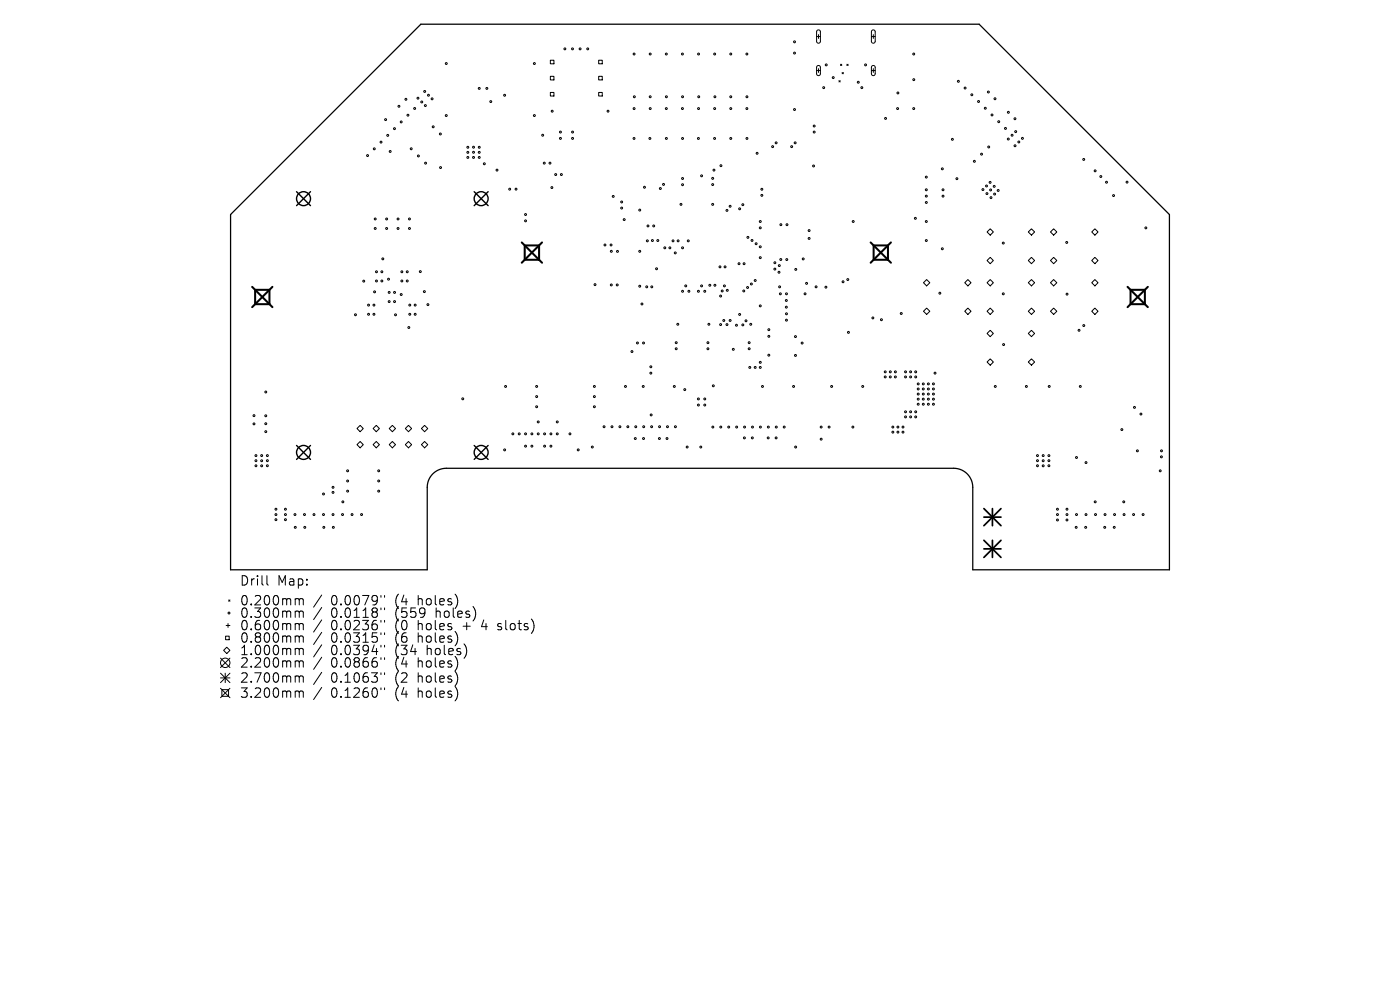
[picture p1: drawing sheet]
<svg xmlns="http://www.w3.org/2000/svg" width="297mm" height="210mm" viewBox="0 0 297 210" stroke-linecap="round" stroke-linejoin="round" font-family="sans-serif">
<defs><g id="words">
<g font-size="2.8">
<text x="50.8" y="124.5">Drill</text>
<text x="58.8" y="124.5">Map:</text>
<text x="50.8" y="128.7">0.200mm</text>
<text x="50.8" y="131.3">0.300mm</text>
<text x="70.2" y="128.7">0.0079&quot;</text>
<text x="70.2" y="131.3">0.0118&quot;</text>
<text x="84" y="128.7">(4</text>
<text x="84" y="131.3">(559</text>
<text x="88.9" y="128.7">holes)</text>
<text x="92.7" y="131.3">holes)</text>
<text x="50.8" y="134">0.600mm</text>
<text x="50.8" y="136.6">0.800mm</text>
<text x="70.2" y="134">0.0236&quot;</text>
<text x="70.2" y="136.6">0.0315&quot;</text>
<text x="84" y="134">(0</text>
<text x="84" y="136.6">(6</text>
<text x="88.9" y="134">holes</text>
<text x="88.9" y="136.6">holes)</text>
<text x="98.6" y="134">+</text>
<text x="102.8" y="134">4</text>
<text x="106.5" y="134">slots)</text>
<text x="50.8" y="139.3">1.000mm</text>
<text x="50.8" y="141.9">2.200mm</text>
<text x="70.2" y="139.3">0.0394&quot;</text>
<text x="70.2" y="141.9">0.0866&quot;</text>
<text x="84" y="139.3">(34</text>
<text x="84" y="141.9">(4</text>
<text x="88.9" y="141.9">holes)</text>
<text x="90.8" y="139.3">holes)</text>
<text x="50.8" y="145.1">2.700mm</text>
<text x="50.8" y="148.3">3.200mm</text>
<text x="70.2" y="145.1">0.1063&quot;</text>
<text x="70.2" y="148.3">0.1260&quot;</text>
<text x="84" y="145.1">(2</text>
<text x="84" y="148.3">(4</text>
<text x="88.9" y="145.1">holes)</text>
<text x="88.9" y="148.3">holes)</text>
</g>
</g></defs>
<path d="M89.3 5.1h118.4l40.4 40.4v75.4h-41.7v-17.5a4 4 0 0 0-4.1-4.1h-107.6a4 4 0 0 0-4.1 4.1v17.5h-41.7v-75.4z" fill="none" stroke="#000" stroke-width=".27"/>
<g fill="none" stroke="#000" stroke-width=".21">
<path d="M116.8 12.8h.7v.7h-.7zM116.8 16.2h.7v.8h-.7zM116.8 19.6h.7v.8h-.7zM127 12.8h.8v.7h-.8zM127 16.2h.8v.8h-.8zM127 19.6h.8v.8h-.8zM173.2 7.8h.8M173.2 15h.8M173.4 6.5l.4-.1 .2 .3v2.1l-.3 .4-.3-.1-.2-.3zM173.4 14l.3-.1 .3 .3v1.5l-.3 .3h-.3l-.2-.3zM173.6 7.3v.9M173.6 14.6v.8"/>
<path d="M178 17.1l.2 .3M178.2 17.1l-.2 .3M178.3 13.6l.3 .3M178.6 13.6l-.3 .3M178.6 15.4l.3 .3M178.9 15.4l-.3 .3M179.7 13.6l.2 .3M179.9 13.6l-.2 .3M184.9 7.8h.8M184.9 15h.8M185 6.5l.4-.1 .3 .3v2.1l-.4 .4-.3-.1-.1-.3zM185 14l.4-.1 .3 .3v1.5l-.4 .3h-.3l-.1-.3z"/>
<path d="M185.3 7.3v.9M185.3 14.6v.8M195.9 60l.7-.7 .7 .7-.7 .6zM204.7 60l.6-.7 .7 .7-.7 .6zM210.1 48.5l.6 .7-.6 .7-.7-.7zM210.1 54.6l.6 .7-.6 .6-.7-.6zM210.1 59.3l.6 .7-.6 .6-.7-.6zM218.1 49.2l.7-.7 .7 .7-.7 .7zM218.1 55.3l.7-.7 .7 .7-.7 .6zM218.1 60l.7-.7 .7 .7-.7 .6zM222.9 49.2l.6-.7 .7 .7-.7 .7zM222.9 55.3l.6-.7 .7 .7-.7 .6z"/>
<path d="M222.9 60l.6-.7 .7 .7-.7 .6zM231.6 49.2l.7-.7 .6 .7-.6 .7zM231.6 55.3l.7-.7 .6 .7-.6 .6zM231.6 60l.7-.7 .6 .7-.6 .6zM195.9 66l.7-.6 .7 .6-.7 .7zM204.7 66l.6-.6 .7 .6-.7 .7zM210.1 65.4l.6 .6-.6 .7-.7-.7zM210.1 70.1l.6 .6-.6 .7-.7-.7zM210.1 76.1l.6 .7-.6 .7-.7-.7zM218.1 66l.7-.6 .7 .6-.7 .7zM218.1 70.7l.7-.6 .7 .6-.7 .7zM218.1 76.8l.7-.7 .7 .7-.7 .7z"/>
<path d="M222.9 66l.6-.6 .7 .6-.7 .7zM231.6 66l.7-.6 .6 .6-.6 .7zM75.7 90.9l.7-.7 .7 .7-.7 .7zM75.7 94.3l.7-.6 .7 .6-.7 .7zM79.1 90.9l.7-.7 .7 .7-.7 .7zM79.1 94.3l.7-.6 .7 .6-.7 .7zM82.6 90.9l.6-.7 .7 .7-.7 .7zM82.6 94.3l.6-.6 .7 .6-.7 .7zM86 90.9l.7-.7 .6 .7-.6 .7zM86.7 93.7l.6 .6-.6 .7-.7-.7zM89.4 90.9l.7-.7 .6 .7-.6 .7zM89.4 94.3l.7-.6 .6 .6-.6 .7z"/>
<path d="M46.8 139.6l2 2M47.9 134.9h.7v.8h-.7zM48 132.7h.8M48.1 137.3l.7 .7-.7 .6-.7-.6zM48.4 132.3v.8M48.5 127.3l.3 .2M48.8 127.3l-.3 .2M48.8 139.6l-2 2M56.6 122.1v1.7l.3 .3M62.9 127h.3l.3 .3M62.9 129.6l.5 .1 .1 .2M62.9 132.3h.3l.3 .3"/>
<path d="M62.9 134.9l.5 .1 .1 .2M62.9 137.5h.3l.3 .3M63.5 127.3l.3-.3 .4 .1 .1 1.2M63.5 127.3v1M63.5 129.9v1.1M63.5 132.6v1M63.5 135.2v1M63.5 137.8v1.1M63.5 129.9l.3-.3 .4 .1 .1 1.3M63.5 132.6l.3-.3 .4 .1 .1 1.2M63.5 135.2l.3-.3 .4 .1 .1 1.2M63.5 137.8l.3-.3 .4 .1 .1 1.3"/>
<path d="M68.2 126.2l-1.7 2.6M68.2 128.9l-1.7 2.5M68.2 131.5l-1.7 2.6M68.2 134.1l-1.7 2.6M68.2 136.8l-1.7 2.6M68.2 139.4l-1.7 2.6M80.8 126.3v.4M80.8 129v.3M80.8 131.6v.4M80.8 134.2v.4M80.8 136.9v.4M80.8 139.5v.4"/>
<path d="M81.6 126.3v.4M81.6 129v.3M81.6 131.6v.4M81.6 134.2v.4M81.6 136.9v.4M81.6 139.5v.4M105.6 133.5l.2 .1M105.7 132.4v.4M46.8 142.8l2 2M46.8 143.8h2M46.8 146l2 2M47.1 146.3h1.4v1.4h-1.4z"/>
<path d="M47.8 142.8v2M48.8 142.8l-2 2M48.8 146l-2 2M62.9 140.2h.3l.3 .3M62.9 143.4l.5 .1 .1 .2M62.9 146.6h.3l.3 .3M63.5 140.5v1M63.5 143.7v1M63.5 146.9v1M63.5 140.5l.3-.3 .4 .1 .1 1.2M63.5 143.7l.3-.3 .4 .1 .1 1.2M63.5 146.9l.3-.3 .4 .1 .1 1.2"/>
<path d="M68.2 142.6l-1.7 2.6M68.2 145.8l-1.7 2.6M80.8 142.7v.4M80.8 145.9v.4M81.6 142.7v.4M81.6 145.9v.4"/>
<circle cx="90.1" cy="19.4" r=".2"/>
<circle cx="94.7" cy="13.5" r=".2"/>
<circle cx="101.7" cy="18.8" r=".2"/>
<circle cx="103.3" cy="18.8" r=".2"/>
<circle cx="113.4" cy="13.5" r=".2"/>
<circle cx="119.8" cy="10.4" r=".2"/>
<circle cx="121.5" cy="10.4" r=".2"/>
<circle cx="123.1" cy="10.4" r=".2"/>
<circle cx="124.7" cy="10.4" r=".2"/>
<circle cx="134.5" cy="11.5" r=".2"/>
<circle cx="137.9" cy="11.5" r=".2"/>
<circle cx="141.4" cy="11.5" r=".2"/>
<circle cx="144.8" cy="11.5" r=".2"/>
<circle cx="148.2" cy="11.5" r=".2"/>
<circle cx="151.6" cy="11.5" r=".2"/>
<circle cx="155" cy="11.5" r=".2"/>
<circle cx="158.4" cy="11.5" r=".2"/>
<circle cx="168.6" cy="11.3" r=".2"/>
<circle cx="168.6" cy="8.9" r=".2"/>
<circle cx="174.7" cy="18.6" r=".2"/>
<circle cx="175.3" cy="13.8" r=".2"/>
<circle cx="176.8" cy="16.5" r=".2"/>
<circle cx="182.1" cy="17.4" r=".2"/>
<circle cx="182.8" cy="18.6" r=".2"/>
<circle cx="183.6" cy="13.8" r=".2"/>
<circle cx="190.5" cy="19.7" r=".2"/>
<circle cx="193.8" cy="11.5" r=".2"/>
<circle cx="193.9" cy="16.9" r=".2"/>
<circle cx="203.3" cy="17.3" r=".2"/>
<circle cx="204.7" cy="18.7" r=".2"/>
<circle cx="209.7" cy="19.5" r=".2"/>
<circle cx="78" cy="33" r=".2"/>
<circle cx="79.4" cy="31.6" r=".2"/>
<circle cx="80.8" cy="30.1" r=".2"/>
<circle cx="81.8" cy="25.4" r=".2"/>
<circle cx="82.3" cy="28.7" r=".2"/>
<circle cx="82.8" cy="32.1" r=".2"/>
<circle cx="83.7" cy="27.3" r=".2"/>
<circle cx="84.6" cy="22.5" r=".2"/>
<circle cx="85.1" cy="25.9" r=".2"/>
<circle cx="86.1" cy="21.1" r=".2"/>
<circle cx="86.5" cy="24.4" r=".2"/>
<circle cx="87.2" cy="31.6" r=".2"/>
<circle cx="88" cy="23" r=".2"/>
<circle cx="88.7" cy="20.8" r=".2"/>
<circle cx="88.8" cy="33.1" r=".2"/>
<circle cx="89.5" cy="21.6" r=".2"/>
<circle cx="90.2" cy="22.4" r=".2"/>
<circle cx="90.3" cy="34.6" r=".2"/>
<circle cx="90.9" cy="20.2" r=".2"/>
<circle cx="91.7" cy="21" r=".2"/>
<circle cx="91.9" cy="26.9" r=".2"/>
<circle cx="93.4" cy="28.4" r=".2"/>
<circle cx="93.5" cy="35.5" r=".2"/>
<circle cx="94.7" cy="24.5" r=".2"/>
<circle cx="99.2" cy="33.4" r=".2"/>
<circle cx="99.2" cy="32.3" r=".2"/>
<circle cx="99.2" cy="31.2" r=".2"/>
<circle cx="100.5" cy="33.4" r=".2"/>
<circle cx="100.5" cy="32.3" r=".2"/>
<circle cx="100.5" cy="31.2" r=".2"/>
<circle cx="101.7" cy="33.4" r=".2"/>
<circle cx="101.7" cy="32.3" r=".2"/>
<circle cx="101.7" cy="31.2" r=".2"/>
<circle cx="102.7" cy="34.7" r=".2"/>
<circle cx="104.1" cy="21.6" r=".2"/>
<circle cx="105.4" cy="36.1" r=".2"/>
<circle cx="107.1" cy="20.2" r=".2"/>
<circle cx="113.4" cy="24.5" r=".2"/>
<circle cx="115.1" cy="28.7" r=".2"/>
<circle cx="115.5" cy="34.6" r=".2"/>
<circle cx="116.7" cy="34.6" r=".2"/>
<circle cx="117.1" cy="39.8" r=".2"/>
<circle cx="117.1" cy="23.6" r=".2"/>
<circle cx="117.9" cy="37" r=".2"/>
<circle cx="118.9" cy="28" r=".2"/>
<circle cx="118.9" cy="29.4" r=".2"/>
<circle cx="119.1" cy="37" r=".2"/>
<circle cx="121.5" cy="28" r=".2"/>
<circle cx="121.5" cy="29.4" r=".2"/>
<circle cx="129" cy="23.6" r=".2"/>
<circle cx="134.5" cy="29.4" r=".2"/>
<circle cx="134.5" cy="23" r=".2"/>
<circle cx="134.6" cy="20.5" r=".2"/>
<circle cx="136.7" cy="39.7" r=".2"/>
<circle cx="137.9" cy="29.4" r=".2"/>
<circle cx="137.9" cy="23" r=".2"/>
<circle cx="137.9" cy="20.5" r=".2"/>
<circle cx="140.1" cy="40" r=".2"/>
<circle cx="140.8" cy="39.1" r=".2"/>
<circle cx="141.4" cy="23" r=".2"/>
<circle cx="141.4" cy="29.4" r=".2"/>
<circle cx="141.4" cy="20.5" r=".2"/>
<circle cx="144.8" cy="23" r=".2"/>
<circle cx="144.8" cy="29.4" r=".2"/>
<circle cx="144.8" cy="37.9" r=".2"/>
<circle cx="144.8" cy="20.5" r=".2"/>
<circle cx="144.8" cy="39.2" r=".2"/>
<circle cx="148.2" cy="29.4" r=".2"/>
<circle cx="148.2" cy="23" r=".2"/>
<circle cx="148.2" cy="20.5" r=".2"/>
<circle cx="148.8" cy="37.3" r=".2"/>
<circle cx="151.2" cy="37.8" r=".2"/>
<circle cx="151.2" cy="39.2" r=".2"/>
<circle cx="151.5" cy="36.1" r=".2"/>
<circle cx="151.6" cy="29.4" r=".2"/>
<circle cx="151.6" cy="23" r=".2"/>
<circle cx="151.7" cy="20.5" r=".2"/>
<circle cx="152.9" cy="35.1" r=".2"/>
<circle cx="155" cy="23" r=".2"/>
<circle cx="155" cy="29.4" r=".2"/>
<circle cx="155" cy="20.5" r=".2"/>
<circle cx="158.4" cy="23" r=".2"/>
<circle cx="158.5" cy="29.4" r=".2"/>
<circle cx="158.5" cy="20.5" r=".2"/>
<circle cx="160.6" cy="32.5" r=".2"/>
<circle cx="163.9" cy="31.1" r=".2"/>
<circle cx="164.7" cy="30.3" r=".2"/>
<circle cx="167.9" cy="31.1" r=".2"/>
<circle cx="168.6" cy="23.2" r=".2"/>
<circle cx="168.7" cy="30.3" r=".2"/>
<circle cx="172.6" cy="35.2" r=".2"/>
<circle cx="172.7" cy="28" r=".2"/>
<circle cx="172.7" cy="26.7" r=".2"/>
<circle cx="187.9" cy="25.1" r=".2"/>
<circle cx="190.4" cy="23" r=".2"/>
<circle cx="193.8" cy="23" r=".2"/>
<circle cx="196.5" cy="37.6" r=".2"/>
<circle cx="199.9" cy="35.8" r=".2"/>
<circle cx="202" cy="29.6" r=".2"/>
<circle cx="203" cy="37.9" r=".2"/>
<circle cx="206.2" cy="20.1" r=".2"/>
<circle cx="206.7" cy="34.2" r=".2"/>
<circle cx="207.6" cy="21.5" r=".2"/>
<circle cx="208.2" cy="32.7" r=".2"/>
<circle cx="209" cy="23" r=".2"/>
<circle cx="209.3" cy="39.5" r=".2"/>
<circle cx="209.8" cy="31.2" r=".2"/>
<circle cx="210" cy="38.7" r=".2"/>
<circle cx="210.4" cy="24.4" r=".2"/>
<circle cx="210.9" cy="39.5" r=".2"/>
<circle cx="211.1" cy="20.9" r=".2"/>
<circle cx="211.9" cy="25.8" r=".2"/>
<circle cx="213.3" cy="27.2" r=".2"/>
<circle cx="213.9" cy="29.5" r=".2"/>
<circle cx="213.9" cy="23.8" r=".2"/>
<circle cx="214.7" cy="28.7" r=".2"/>
<circle cx="215.3" cy="25.2" r=".2"/>
<circle cx="215.3" cy="30.9" r=".2"/>
<circle cx="215.5" cy="27.9" r=".2"/>
<circle cx="216.1" cy="30.1" r=".2"/>
<circle cx="216.9" cy="29.4" r=".2"/>
<circle cx="229.9" cy="33.8" r=".2"/>
<circle cx="232.3" cy="36.2" r=".2"/>
<circle cx="233.5" cy="37.4" r=".2"/>
<circle cx="234.7" cy="38.7" r=".2"/>
<circle cx="239.1" cy="38.6" r=".2"/>
<circle cx="77.2" cy="59.6" r=".2"/>
<circle cx="79.6" cy="46.4" r=".2"/>
<circle cx="79.6" cy="48.5" r=".2"/>
<circle cx="79.9" cy="57.7" r=".2"/>
<circle cx="79.9" cy="59.6" r=".2"/>
<circle cx="81" cy="57.7" r=".2"/>
<circle cx="81" cy="59.6" r=".2"/>
<circle cx="81.2" cy="54.9" r=".2"/>
<circle cx="82" cy="46.4" r=".2"/>
<circle cx="82" cy="48.5" r=".2"/>
<circle cx="82.4" cy="59.2" r=".2"/>
<circle cx="84.4" cy="46.4" r=".2"/>
<circle cx="84.4" cy="48.5" r=".2"/>
<circle cx="85.3" cy="57.7" r=".2"/>
<circle cx="85.3" cy="59.6" r=".2"/>
<circle cx="86.4" cy="57.7" r=".2"/>
<circle cx="86.4" cy="59.6" r=".2"/>
<circle cx="86.9" cy="46.4" r=".2"/>
<circle cx="86.9" cy="48.5" r=".2"/>
<circle cx="89.2" cy="57.6" r=".2"/>
<circle cx="108.1" cy="40.1" r=".2"/>
<circle cx="109.5" cy="40.1" r=".2"/>
<circle cx="111.5" cy="45.5" r=".2"/>
<circle cx="111.5" cy="46.9" r=".2"/>
<circle cx="128.3" cy="52" r=".2"/>
<circle cx="129.6" cy="52" r=".2"/>
<circle cx="129.7" cy="53.3" r=".2"/>
<circle cx="130.1" cy="41.7" r=".2"/>
<circle cx="131" cy="53.3" r=".2"/>
<circle cx="131.9" cy="44.1" r=".2"/>
<circle cx="131.9" cy="42.8" r=".2"/>
<circle cx="132.4" cy="46.6" r=".2"/>
<circle cx="135.7" cy="53.3" r=".2"/>
<circle cx="135.7" cy="44.6" r=".2"/>
<circle cx="137.3" cy="51.1" r=".2"/>
<circle cx="137.5" cy="47.9" r=".2"/>
<circle cx="138.4" cy="51" r=".2"/>
<circle cx="138.7" cy="47.9" r=".2"/>
<circle cx="139.3" cy="57" r=".2"/>
<circle cx="139.6" cy="51" r=".2"/>
<circle cx="141" cy="52.6" r=".2"/>
<circle cx="142.1" cy="52.6" r=".2"/>
<circle cx="142.8" cy="51.1" r=".2"/>
<circle cx="143.3" cy="53.6" r=".2"/>
<circle cx="143.9" cy="51.1" r=".2"/>
<circle cx="144.5" cy="43.4" r=".2"/>
<circle cx="144.8" cy="52.6" r=".2"/>
<circle cx="146" cy="51.1" r=".2"/>
<circle cx="151.2" cy="43.4" r=".2"/>
<circle cx="152.7" cy="56.6" r=".2"/>
<circle cx="153.8" cy="56.6" r=".2"/>
<circle cx="154.2" cy="44.6" r=".2"/>
<circle cx="154.9" cy="43.8" r=".2"/>
<circle cx="156.8" cy="55.9" r=".2"/>
<circle cx="156.9" cy="44.3" r=".2"/>
<circle cx="157.6" cy="43.4" r=".2"/>
<circle cx="157.9" cy="55.9" r=".2"/>
<circle cx="158.7" cy="50.4" r=".2"/>
<circle cx="159.5" cy="51" r=".2"/>
<circle cx="160.2" cy="59.5" r=".2"/>
<circle cx="160.4" cy="51.7" r=".2"/>
<circle cx="161.3" cy="47" r=".2"/>
<circle cx="161.3" cy="52.4" r=".2"/>
<circle cx="161.3" cy="54.7" r=".2"/>
<circle cx="161.3" cy="48.3" r=".2"/>
<circle cx="161.6" cy="40.2" r=".2"/>
<circle cx="161.6" cy="41.4" r=".2"/>
<circle cx="164.4" cy="55.7" r=".2"/>
<circle cx="164.4" cy="57.1" r=".2"/>
<circle cx="165.3" cy="57.8" r=".2"/>
<circle cx="165.3" cy="56.3" r=".2"/>
<circle cx="165.6" cy="55" r=".2"/>
<circle cx="165.7" cy="47.7" r=".2"/>
<circle cx="166.9" cy="55.1" r=".2"/>
<circle cx="167" cy="47.7" r=".2"/>
<circle cx="168.8" cy="57.1" r=".2"/>
<circle cx="170.4" cy="54.9" r=".2"/>
<circle cx="171.6" cy="48.9" r=".2"/>
<circle cx="171.6" cy="50.6" r=".2"/>
<circle cx="178.8" cy="59.8" r=".2"/>
<circle cx="179.9" cy="59.3" r=".2"/>
<circle cx="181" cy="47" r=".2"/>
<circle cx="194.2" cy="46.3" r=".2"/>
<circle cx="196.5" cy="40.3" r=".2"/>
<circle cx="196.5" cy="51" r=".2"/>
<circle cx="196.5" cy="47" r=".2"/>
<circle cx="196.5" cy="41.6" r=".2"/>
<circle cx="196.5" cy="43" r=".2"/>
<circle cx="199.9" cy="52.8" r=".2"/>
<circle cx="200.1" cy="40.3" r=".2"/>
<circle cx="200.1" cy="41.6" r=".2"/>
<circle cx="208.5" cy="40.2" r=".2"/>
<circle cx="209.4" cy="41.1" r=".2"/>
<circle cx="210.2" cy="40.3" r=".2"/>
<circle cx="210.2" cy="41.9" r=".2"/>
<circle cx="211" cy="41.2" r=".2"/>
<circle cx="211.8" cy="40.4" r=".2"/>
<circle cx="212.8" cy="51.6" r=".2"/>
<circle cx="226.3" cy="51.4" r=".2"/>
<circle cx="236.2" cy="41.5" r=".2"/>
<circle cx="243.1" cy="48.3" r=".2"/>
<circle cx="75.4" cy="66.8" r=".2"/>
<circle cx="78.2" cy="64.7" r=".2"/>
<circle cx="78.2" cy="66.7" r=".2"/>
<circle cx="79.3" cy="64.7" r=".2"/>
<circle cx="79.3" cy="66.7" r=".2"/>
<circle cx="79.5" cy="61.9" r=".2"/>
<circle cx="82.6" cy="62" r=".2"/>
<circle cx="82.6" cy="64" r=".2"/>
<circle cx="83.7" cy="62" r=".2"/>
<circle cx="83.7" cy="64" r=".2"/>
<circle cx="83.9" cy="66.8" r=".2"/>
<circle cx="85.1" cy="62.5" r=".2"/>
<circle cx="86.7" cy="69.5" r=".2"/>
<circle cx="86.9" cy="64.7" r=".2"/>
<circle cx="86.9" cy="66.7" r=".2"/>
<circle cx="88.1" cy="64.7" r=".2"/>
<circle cx="88.1" cy="66.7" r=".2"/>
<circle cx="90" cy="61.9" r=".2"/>
<circle cx="90.8" cy="64.6" r=".2"/>
<circle cx="126.2" cy="60.4" r=".2"/>
<circle cx="129.7" cy="60.4" r=".2"/>
<circle cx="130.9" cy="60.4" r=".2"/>
<circle cx="134.1" cy="74.6" r=".2"/>
<circle cx="135.2" cy="72.8" r=".2"/>
<circle cx="135.7" cy="60.7" r=".2"/>
<circle cx="136.2" cy="64.5" r=".2"/>
<circle cx="136.5" cy="72.8" r=".2"/>
<circle cx="137.2" cy="60.8" r=".2"/>
<circle cx="138.1" cy="77.8" r=".2"/>
<circle cx="138.1" cy="79.2" r=".2"/>
<circle cx="138.3" cy="60.8" r=".2"/>
<circle cx="143.5" cy="72.7" r=".2"/>
<circle cx="143.5" cy="74" r=".2"/>
<circle cx="143.8" cy="68.8" r=".2"/>
<circle cx="144.8" cy="61.8" r=".2"/>
<circle cx="145.5" cy="60.6" r=".2"/>
<circle cx="146.1" cy="61.8" r=".2"/>
<circle cx="148.2" cy="61.8" r=".2"/>
<circle cx="148.8" cy="60.6" r=".2"/>
<circle cx="149.5" cy="61.8" r=".2"/>
<circle cx="150.2" cy="72.7" r=".2"/>
<circle cx="150.2" cy="74" r=".2"/>
<circle cx="150.4" cy="68.8" r=".2"/>
<circle cx="150.6" cy="60.5" r=".2"/>
<circle cx="151.7" cy="60.5" r=".2"/>
<circle cx="152.9" cy="62.8" r=".2"/>
<circle cx="152.9" cy="68.9" r=".2"/>
<circle cx="153.2" cy="61.7" r=".2"/>
<circle cx="153.5" cy="68" r=".2"/>
<circle cx="153.7" cy="60.6" r=".2"/>
<circle cx="154.2" cy="68.9" r=".2"/>
<circle cx="154.3" cy="61.6" r=".2"/>
<circle cx="154.9" cy="68" r=".2"/>
<circle cx="155.6" cy="74.1" r=".2"/>
<circle cx="156.2" cy="69" r=".2"/>
<circle cx="156.9" cy="66.7" r=".2"/>
<circle cx="157.6" cy="68.9" r=".2"/>
<circle cx="157.8" cy="61.7" r=".2"/>
<circle cx="158.3" cy="68" r=".2"/>
<circle cx="158.6" cy="61" r=".2"/>
<circle cx="158.9" cy="72.7" r=".2"/>
<circle cx="158.9" cy="74" r=".2"/>
<circle cx="159.1" cy="77.9" r=".2"/>
<circle cx="159.3" cy="68.8" r=".2"/>
<circle cx="159.4" cy="60.2" r=".2"/>
<circle cx="160.2" cy="77.9" r=".2"/>
<circle cx="161.3" cy="77.9" r=".2"/>
<circle cx="161.3" cy="64.9" r=".2"/>
<circle cx="161.3" cy="76.9" r=".2"/>
<circle cx="163.1" cy="69.9" r=".2"/>
<circle cx="163.1" cy="75.3" r=".2"/>
<circle cx="163.1" cy="71.3" r=".2"/>
<circle cx="165.4" cy="60.8" r=".2"/>
<circle cx="165.6" cy="62.3" r=".2"/>
<circle cx="166.8" cy="63.7" r=".2"/>
<circle cx="166.8" cy="65.2" r=".2"/>
<circle cx="166.8" cy="66.6" r=".2"/>
<circle cx="166.8" cy="67.9" r=".2"/>
<circle cx="166.8" cy="62.3" r=".2"/>
<circle cx="168.8" cy="75.4" r=".2"/>
<circle cx="168.8" cy="71.4" r=".2"/>
<circle cx="170.2" cy="72.8" r=".2"/>
<circle cx="170.8" cy="62.3" r=".2"/>
<circle cx="171.1" cy="60.1" r=".2"/>
<circle cx="173.1" cy="60.8" r=".2"/>
<circle cx="175.2" cy="60.9" r=".2"/>
<circle cx="180" cy="70.5" r=".2"/>
<circle cx="185.2" cy="67.4" r=".2"/>
<circle cx="187" cy="67.8" r=".2"/>
<circle cx="187.8" cy="78.9" r=".2"/>
<circle cx="187.8" cy="80" r=".2"/>
<circle cx="188.9" cy="78.9" r=".2"/>
<circle cx="188.9" cy="80" r=".2"/>
<circle cx="190" cy="78.9" r=".2"/>
<circle cx="190" cy="80" r=".2"/>
<circle cx="191.2" cy="66.5" r=".2"/>
<circle cx="192.1" cy="78.9" r=".2"/>
<circle cx="192.1" cy="80" r=".2"/>
<circle cx="193.2" cy="78.9" r=".2"/>
<circle cx="193.2" cy="80" r=".2"/>
<circle cx="194.3" cy="78.9" r=".2"/>
<circle cx="194.3" cy="80" r=".2"/>
<circle cx="198.4" cy="79.2" r=".2"/>
<circle cx="199.4" cy="62.2" r=".2"/>
<circle cx="212.8" cy="62.3" r=".2"/>
<circle cx="212.9" cy="73.1" r=".2"/>
<circle cx="226.4" cy="62.4" r=".2"/>
<circle cx="228.9" cy="70.1" r=".2"/>
<circle cx="229.9" cy="69.1" r=".2"/>
<circle cx="53.9" cy="88.2" r=".2"/>
<circle cx="53.9" cy="89.9" r=".2"/>
<circle cx="54.3" cy="96.6" r=".2"/>
<circle cx="54.3" cy="98.8" r=".2"/>
<circle cx="54.3" cy="97.7" r=".2"/>
<circle cx="55.5" cy="96.6" r=".2"/>
<circle cx="55.5" cy="97.7" r=".2"/>
<circle cx="55.5" cy="98.8" r=".2"/>
<circle cx="56.4" cy="83.2" r=".2"/>
<circle cx="56.4" cy="91.6" r=".2"/>
<circle cx="56.4" cy="89.9" r=".2"/>
<circle cx="56.4" cy="88.2" r=".2"/>
<circle cx="56.7" cy="96.6" r=".2"/>
<circle cx="56.7" cy="98.8" r=".2"/>
<circle cx="56.7" cy="97.7" r=".2"/>
<circle cx="73.7" cy="99.9" r=".2"/>
<circle cx="80.3" cy="99.9" r=".2"/>
<circle cx="98.2" cy="84.6" r=".2"/>
<circle cx="107.1" cy="95.4" r=".2"/>
<circle cx="107.3" cy="82" r=".2"/>
<circle cx="108.8" cy="92" r=".2"/>
<circle cx="110.1" cy="92" r=".2"/>
<circle cx="111.5" cy="92" r=".2"/>
<circle cx="111.5" cy="94.6" r=".2"/>
<circle cx="112.8" cy="92" r=".2"/>
<circle cx="112.8" cy="94.6" r=".2"/>
<circle cx="113.8" cy="82" r=".2"/>
<circle cx="113.8" cy="84.1" r=".2"/>
<circle cx="113.8" cy="86.3" r=".2"/>
<circle cx="114.2" cy="89.5" r=".2"/>
<circle cx="114.2" cy="92" r=".2"/>
<circle cx="115.5" cy="92" r=".2"/>
<circle cx="115.5" cy="94.6" r=".2"/>
<circle cx="116.9" cy="92" r=".2"/>
<circle cx="116.9" cy="94.6" r=".2"/>
<circle cx="118.2" cy="89.5" r=".2"/>
<circle cx="118.2" cy="92" r=".2"/>
<circle cx="120.9" cy="92" r=".2"/>
<circle cx="122.7" cy="95.4" r=".2"/>
<circle cx="125.7" cy="94.8" r=".2"/>
<circle cx="126.1" cy="82" r=".2"/>
<circle cx="126.1" cy="84.1" r=".2"/>
<circle cx="126.1" cy="86.3" r=".2"/>
<circle cx="128.1" cy="90.5" r=".2"/>
<circle cx="129.8" cy="90.5" r=".2"/>
<circle cx="131.5" cy="90.5" r=".2"/>
<circle cx="132.7" cy="82" r=".2"/>
<circle cx="133.2" cy="90.5" r=".2"/>
<circle cx="134.8" cy="93" r=".2"/>
<circle cx="134.9" cy="90.5" r=".2"/>
<circle cx="136.5" cy="82" r=".2"/>
<circle cx="136.5" cy="93" r=".2"/>
<circle cx="136.6" cy="90.5" r=".2"/>
<circle cx="138.1" cy="88" r=".2"/>
<circle cx="138.2" cy="90.5" r=".2"/>
<circle cx="139.9" cy="93" r=".2"/>
<circle cx="139.9" cy="90.5" r=".2"/>
<circle cx="141.5" cy="93" r=".2"/>
<circle cx="141.6" cy="90.5" r=".2"/>
<circle cx="143.1" cy="82" r=".2"/>
<circle cx="143.3" cy="90.5" r=".2"/>
<circle cx="145.3" cy="82.7" r=".2"/>
<circle cx="145.8" cy="94.8" r=".2"/>
<circle cx="148.2" cy="85.9" r=".2"/>
<circle cx="148.2" cy="84.6" r=".2"/>
<circle cx="148.7" cy="94.8" r=".2"/>
<circle cx="149.5" cy="85.9" r=".2"/>
<circle cx="149.5" cy="84.6" r=".2"/>
<circle cx="151.2" cy="90.6" r=".2"/>
<circle cx="151.3" cy="81.8" r=".2"/>
<circle cx="152.9" cy="90.6" r=".2"/>
<circle cx="154.6" cy="90.6" r=".2"/>
<circle cx="156.3" cy="90.6" r=".2"/>
<circle cx="157.9" cy="92.9" r=".2"/>
<circle cx="158" cy="90.6" r=".2"/>
<circle cx="159.6" cy="92.9" r=".2"/>
<circle cx="159.6" cy="90.6" r=".2"/>
<circle cx="161.3" cy="90.6" r=".2"/>
<circle cx="161.8" cy="82" r=".2"/>
<circle cx="163" cy="92.9" r=".2"/>
<circle cx="163" cy="90.6" r=".2"/>
<circle cx="164.7" cy="92.9" r=".2"/>
<circle cx="164.7" cy="90.6" r=".2"/>
<circle cx="166.4" cy="90.6" r=".2"/>
<circle cx="168.4" cy="82" r=".2"/>
<circle cx="168.8" cy="94.8" r=".2"/>
<circle cx="174.2" cy="90.6" r=".2"/>
<circle cx="174.2" cy="93.2" r=".2"/>
<circle cx="175.9" cy="90.6" r=".2"/>
<circle cx="176.4" cy="82" r=".2"/>
<circle cx="180.9" cy="90.6" r=".2"/>
<circle cx="183" cy="82" r=".2"/>
<circle cx="189.4" cy="90.6" r=".2"/>
<circle cx="189.4" cy="91.7" r=".2"/>
<circle cx="190.5" cy="90.6" r=".2"/>
<circle cx="190.5" cy="91.7" r=".2"/>
<circle cx="191.6" cy="90.6" r=".2"/>
<circle cx="191.6" cy="91.7" r=".2"/>
<circle cx="192.1" cy="87.4" r=".2"/>
<circle cx="192.1" cy="88.4" r=".2"/>
<circle cx="193.2" cy="87.4" r=".2"/>
<circle cx="193.2" cy="88.4" r=".2"/>
<circle cx="194.3" cy="87.4" r=".2"/>
<circle cx="194.3" cy="88.4" r=".2"/>
<circle cx="194.8" cy="83.6" r=".2"/>
<circle cx="194.8" cy="85.7" r=".2"/>
<circle cx="194.8" cy="82.5" r=".2"/>
<circle cx="194.8" cy="84.7" r=".2"/>
<circle cx="194.8" cy="81.4" r=".2"/>
<circle cx="195.9" cy="83.6" r=".2"/>
<circle cx="195.9" cy="85.7" r=".2"/>
<circle cx="195.9" cy="82.5" r=".2"/>
<circle cx="195.9" cy="84.7" r=".2"/>
<circle cx="195.9" cy="81.4" r=".2"/>
<circle cx="196.9" cy="83.6" r=".2"/>
<circle cx="196.9" cy="85.7" r=".2"/>
<circle cx="196.9" cy="82.5" r=".2"/>
<circle cx="196.9" cy="84.7" r=".2"/>
<circle cx="196.9" cy="81.4" r=".2"/>
<circle cx="198" cy="83.6" r=".2"/>
<circle cx="198" cy="85.7" r=".2"/>
<circle cx="198" cy="82.5" r=".2"/>
<circle cx="198" cy="84.7" r=".2"/>
<circle cx="198" cy="81.4" r=".2"/>
<circle cx="211.1" cy="82" r=".2"/>
<circle cx="217.7" cy="82" r=".2"/>
<circle cx="220.1" cy="96.6" r=".2"/>
<circle cx="220.1" cy="98.8" r=".2"/>
<circle cx="220.1" cy="97.7" r=".2"/>
<circle cx="221.3" cy="97.7" r=".2"/>
<circle cx="221.3" cy="96.6" r=".2"/>
<circle cx="221.3" cy="98.8" r=".2"/>
<circle cx="222.5" cy="96.6" r=".2"/>
<circle cx="222.5" cy="98.8" r=".2"/>
<circle cx="222.5" cy="97.7" r=".2"/>
<circle cx="222.6" cy="82" r=".2"/>
<circle cx="228.4" cy="97" r=".2"/>
<circle cx="229.2" cy="82" r=".2"/>
<circle cx="230.4" cy="98.1" r=".2"/>
<circle cx="238" cy="91.1" r=".2"/>
<circle cx="240.7" cy="86.4" r=".2"/>
<circle cx="241.3" cy="95.6" r=".2"/>
<circle cx="242" cy="87.8" r=".2"/>
<circle cx="246.1" cy="99.9" r=".2"/>
<circle cx="246.4" cy="96.9" r=".2"/>
<circle cx="246.4" cy="95.6" r=".2"/>
<circle cx="58.5" cy="110.2" r=".2"/>
<circle cx="58.5" cy="108" r=".2"/>
<circle cx="58.5" cy="109.2" r=".2"/>
<circle cx="60.6" cy="110.2" r=".2"/>
<circle cx="60.6" cy="108" r=".2"/>
<circle cx="60.6" cy="109.2" r=".2"/>
<circle cx="62.6" cy="109.2" r=".2"/>
<circle cx="62.6" cy="111.9" r=".2"/>
<circle cx="64.6" cy="109.2" r=".2"/>
<circle cx="64.7" cy="111.9" r=".2"/>
<circle cx="66.6" cy="109.2" r=".2"/>
<circle cx="68.6" cy="104.8" r=".2"/>
<circle cx="68.6" cy="109.2" r=".2"/>
<circle cx="68.7" cy="111.9" r=".2"/>
<circle cx="70.6" cy="104.5" r=".2"/>
<circle cx="70.6" cy="109.2" r=".2"/>
<circle cx="70.6" cy="103.4" r=".2"/>
<circle cx="70.7" cy="111.9" r=".2"/>
<circle cx="72.7" cy="109.2" r=".2"/>
<circle cx="72.7" cy="106.5" r=".2"/>
<circle cx="73.7" cy="102" r=".2"/>
<circle cx="73.7" cy="104.2" r=".2"/>
<circle cx="74.7" cy="109.2" r=".2"/>
<circle cx="76.7" cy="109.2" r=".2"/>
<circle cx="80.3" cy="102" r=".2"/>
<circle cx="80.3" cy="104.2" r=".2"/>
<circle cx="224.3" cy="109.2" r=".2"/>
<circle cx="224.3" cy="108" r=".2"/>
<circle cx="224.3" cy="110.3" r=".2"/>
<circle cx="226.4" cy="109.2" r=".2"/>
<circle cx="226.4" cy="110.3" r=".2"/>
<circle cx="226.4" cy="108" r=".2"/>
<circle cx="228.3" cy="111.9" r=".2"/>
<circle cx="228.4" cy="109.2" r=".2"/>
<circle cx="230.3" cy="111.9" r=".2"/>
<circle cx="230.4" cy="109.2" r=".2"/>
<circle cx="232.3" cy="106.5" r=".2"/>
<circle cx="232.4" cy="109.2" r=".2"/>
<circle cx="234.4" cy="111.9" r=".2"/>
<circle cx="234.4" cy="109.2" r=".2"/>
<circle cx="236.4" cy="111.9" r=".2"/>
<circle cx="236.4" cy="109.2" r=".2"/>
<circle cx="238.4" cy="106.5" r=".2"/>
<circle cx="238.5" cy="109.2" r=".2"/>
<circle cx="240.5" cy="109.2" r=".2"/>
<circle cx="242.5" cy="109.2" r=".2"/>
<circle cx="48.6" cy="130" r=".2"/>
<circle cx="47.8" cy="140.6" r="1"/>
</g>
<g fill="none" stroke="#000" stroke-width=".3">
<path d="M62.9 40.7l3 2.9M65.9 40.7l-3 2.9M100.6 40.7l3 2.9M103.6 40.7l-3 2.9M62.9 94.5l3 3M65.9 94.5l-3 3M100.6 94.5l3 3M103.6 94.5l-3 3"/>
<circle cx="64.4" cy="42.1" r="1.48"/>
<circle cx="102.1" cy="42.1" r="1.48"/>
<circle cx="64.4" cy="96" r="1.48"/>
<circle cx="102.1" cy="96" r="1.48"/>
</g>
<path d="M208.7 107.9l3.7 3.6M208.7 109.7h3.7M208.7 114.6l3.7 3.6M208.7 116.4h3.7M210.5 107.9v3.6M210.5 114.6v3.6M212.4 107.9l-3.7 3.6M212.4 114.6l-3.7 3.6" fill="none" stroke="#000" stroke-width=".36"/>
<path d="M110.7 51.4l4.3 4.3M111.3 52.1h3.1v3h-3.1zM115 51.4l-4.3 4.3M184.7 51.4l4.3 4.3M185.3 52.1h3.1v3h-3.1zM189 51.4l-4.3 4.3M53.5 60.8l4.3 4.4M54.1 61.5h3.1v3h-3.1zM57.8 60.8l-4.3 4.4M239.2 60.8l4.3 4.4M239.8 61.5h3.1v3h-3.1zM243.5 60.8l-4.3 4.4" fill="none" stroke="#000" stroke-width=".43"/>
<use href="#words"/>
</svg>
